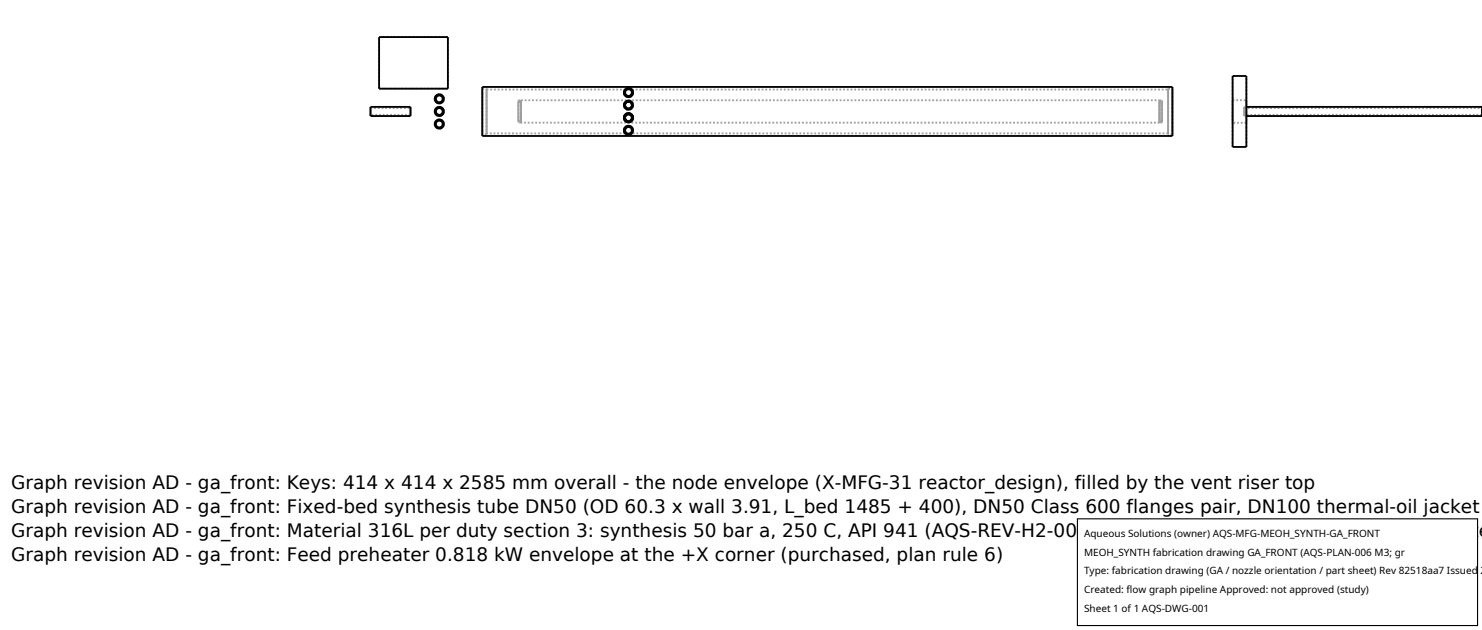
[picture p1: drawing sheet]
<svg xmlns="http://www.w3.org/2000/svg" width="212mm" height="90mm" viewBox="0 0 212 90" stroke-linecap="round" stroke-linejoin="round" font-family="sans-serif">
<defs><g id="words">
<g font-size="2.6">
<text x="1.6" y="69.8">Graph revision AD - ga_front: Keys: 414 x 414 x 2585 mm overall - the node envelope (X-MFG-31 reactor_design), filled by the vent riser top</text>
<text x="1.6" y="73.3">Graph revision AD - ga_front: Fixed-bed synthesis tube DN50 (OD 60.3 x wall 3.91, L_bed 1485 + 400), DN50 Class 600 flanges pair, DN100 thermal-oil jacket</text>
<text x="1.6" y="76.7">Graph revision AD - ga_front: Material 316L per duty section 3: synthesis 50 bar a, 250 C, API 941 (AQS-REV-H2-001 section 5); the node SA-106 B row predate</text>
<text x="1.6" y="80.2">Graph revision AD - ga_front: Feed preheater 0.818 kW envelope at the +X corner (purchased, plan rule 6)</text>
</g>
<g font-size="1.4">
<text x="154.8" y="76.6">Aqueous Solutions (owner) AQS-MFG-MEOH_SYNTH-GA_FRONT</text>
<text x="154.8" y="79.3">MEOH_SYNTH fabrication drawing GA_FRONT (AQS-PLAN-006 M3; gr</text>
<text x="154.8" y="82">Type: fabrication drawing (GA / nozzle orientation / part sheet) Rev 82518aa7 Issued 2</text>
<text x="154.8" y="84.7">Created: flow graph pipeline Approved: not approved (study)</text>
<text x="154.8" y="87.4">Sheet 1 of 1 AQS-DWG-001</text>
</g>
</g></defs>
<g fill="none" stroke="#a0a0a0" stroke-width=".26" stroke-dasharray=".3 .3" stroke-linecap="butt">
<path d="M52.9 16.6v-1.3M52.9 15.4h5.7M52.9 15.4v1M52.9 16.4v-1M54.1 12.7h9.9M54.1 12.7v-7.4M54.1 5.3h9.9M58.6 16.6v-1.3M58.6 15.4v1M58.6 16.4v-1M58.6 16.4h-5.7M62.7 17.1l-.4 .2-.2 .4 .2 .5 .4 .2 .5-.2 .2-.5-.2-.4-.5-.2"/>
<path d="M62.7 17.2l-.3 .2-.1 .3 .1 .3 .3 .2 .4-.1 .1-.4-.1-.3-.4-.2M62.7 15.3l-.4 .2-.2 .4 .2 .5 .4 .2 .5-.2 .2-.5-.2-.4-.5-.2M62.7 15.4l-.3 .2-.1 .3 .1 .4 .4 .1 .3-.2 .1-.3-.1-.3-.4-.2M62.7 13.5l-.4 .2-.2 .4 .2 .5 .4 .2 .5-.2 .2-.5-.2-.4-.5-.2M62.7 13.6l-.3 .2-.1 .3 .1 .4 .4 .1 .3-.2 .1-.3-.1-.3-.4-.2M64 12.7v-7.4M68.9 19.4v-7M68.9 12.7v6.5M68.9 19.2v-6.5M68.9 12.7h.6M69.5 12.7v6.5M69.5 19.2v-6.5"/>
<path d="M69.5 12.8v6.2M69.5 19v-6.2M69.5 12.8h19.8M69.5 19.2h-.6M74 14.3h.4M74 14.3v3.2M74 17.5v-3.2M74 14.6v2.7M74 17.3v-2.7M74 14.6h.4M74.4 14.3h91.2M74.4 14.3v3.2"/>
<path d="M74.4 17.5v-3.2M74.4 14.6v2.7M74.4 17.3v-2.7M74.4 17.5h-.4M74.4 17.3h-.4M89.1 13.3v-.1M89.1 13.2v-.1M89.1 13l.1-.1M89.2 13.5v-.1M89.2 18.4h-.1M89.2 18.3v.1M89.2 18.9v.1"/>
<path d="M89.2 12.9l.1-.1M89.2 13.6v-.1M89.2 18.2v.1M89.3 19h-19.8M89.3 18.7v-.1M89.3 13.7l-.1-.1M89.3 18.5v-.1M89.3 18.8v-.1M89.3 18.4l.1-.1M89.3 18.9v-.1M89.4 13.7h-.1M89.4 18.9h-.1"/>
<path d="M89.4 18.1l-.2 .1M89.4 18.3v-.1M89.4 19v-.1M89.4 18.2h.1M89.5 19h-.1M89.5 12.8h-.2M89.5 18l-.1 .1M89.5 19h-.2M89.5 19h.1M89.5 12.8h.5M89.6 19h-.1M89.6 13.8h-.1"/>
<path d="M89.6 18.2v-.1M89.6 13.9v-.1M89.6 18.1h.1M89.7 13.9h-.1M89.7 18h-.1M89.8 14.4l.4 .1 .2 .5-.2 .5-.4 .2-.5-.2-.2-.5 .2-.4 .5-.2M89.8 18l.5 .2 .1 .5-.2 .4-.5 .2-.4-.2-.2-.5 .2-.5 .5-.1M89.8 16.2l.4 .2 .2 .4-.2 .5-.5 .2-.4-.2-.2-.5 .2-.5 .5-.1M89.8 14.4l.4 .2 .2 .4-.2 .5-.5 .2-.4-.2-.2-.5 .2-.4 .5-.2M89.8 18.1l.3 .1 .1 .3v.3l-.2 .2M89.8 16.2l.4 .1 .2 .5-.2 .5-.4 .2-.5-.2-.2-.5 .2-.4 .5-.2M89.8 14.4l.4 .2 .2 .4-.1 .5-.5 .2-.5-.2-.2-.5 .2-.4 .5-.2"/>
<path d="M89.8 16.3l.3 .2 .1 .3-.1 .4-.3 .1-.4-.1-.1-.4 .1-.3 .4-.2M89.8 16.3l.3 .2 .1 .3-.1 .3-.3 .2-.4-.1-.1-.4 .1-.3 .4-.2M89.8 14.5l.3 .2 .1 .3-.1 .4-.3 .1-.4-.2-.1-.3 .1-.3 .4-.2M89.8 14.5l.3 .2 .1 .3-.1 .4-.4 .1-.3-.2-.1-.3 .1-.3 .4-.2M89.8 12.6l.5 .2 .1 .5-.2 .4-.5 .2-.4-.2-.2-.5 .2-.5 .5-.1M89.8 12.7l.3 .2 .1 .3-.1 .4-.4 .1-.3-.2-.1-.3 .1-.3 .4-.2M89.8 18.1l.3 .2 .1 .4-.1 .3-.4 .1-.3-.2-.1-.3 .1-.4 .4-.1M89.9 13.8v.1M90 19h-.4M90 12.8l.2 .2v.3l-.1 .3-.3 .1-.3-.1-.2-.3v-.3l.2-.2M90 19l.2-.2v-.3l-.1-.3-.3-.1-.3 .1-.2 .3v.3l.2 .2M90.1 13.8h-.1"/>
<path d="M90.2 13.7l-.1 .1M90.3 13.7h-.1M90.3 19l.1-.3v-.4l-.3-.2-.4-.1M90.3 12.8h76.5M90.3 19h-.3M90.3 19l.1-.3v-.4l-.3-.2-.3-.1-.4 .1-.2 .2-.1 .4 .2 .3M90.3 13.6v.1M90.3 12.8h-.3M90.3 12.8l.1 .3v.4l-.3 .3-.3 .1-.4-.1-.2-.3-.1-.4 .2-.3M90.3 12.8v.1M90.3 13.5v.1M90.3 12.9h.1"/>
<path d="M90.4 13.5h-.1M90.4 13.4v.1M165.6 14.3v3.2M165.6 17.5v-3.2M165.6 14.3h.4M165.6 14.6h.4M165.6 14.6v2.7M165.6 17.3v-2.7M165.6 17.5h-91.2M166 14.3v3.2M166 17.5v-3.2M166 14.6v2.7"/>
<path d="M166 17.3v-2.7M166 17.5h-.4M166 17.3h-.4M166.8 12.7h.6M166.8 12.7v6.5M166.8 19.2v-6.5M166.8 12.8v6.2M166.8 19v-6.2M166.8 19h-76.5M167.4 19.4v-7M167.4 12.7v6.5M167.4 19.2v-6.5"/>
<path d="M167.4 19.2h-.6M176 14.3h2M176 14.3v3.2M176 17.5v-3.2M177.7 15.3h.3M177.7 15.3v1.3M177.7 16.6v-1.3M177.7 15.4h34M177.7 15.4v1M177.7 16.4v-1M178 14.3v3.2M178 17.5v-3.2"/>
<path d="M178 17.5h-2M178 16.6h-.3M211.7 16.6v-1.3M211.7 15.4v1M211.7 16.4v-1M211.7 16.4h-34M176 21v-10.2M178 21v-10.2"/>
</g>
<g fill="none" stroke="#000" stroke-width=".26">
<path d="M52.9 15.3h5.7v1.3h-5.7zM54.1 5.3h9.9v7.4h-9.9zM68.9 12.4h98.5v7h-98.5zM89.1 13.2h.1M89.1 13.1h.1M89.1 13.3v.1M89.1 13v.1M89.1 18.4l.1 .5M89.1 13h.1M89.1 13.4h.1M89.2 13.4v.1M89.2 18.4h.1"/>
<path d="M89.2 12.9h.1M89.2 18.2h.1M89.2 19h.1M89.3 18.6h.1M89.3 18.7h.1M89.3 18.5v.1M89.3 13.7h.1M89.3 18.5h.1M89.3 18.8h.1M89.3 18.4h.1M89.3 18.9h.1M89.4 13.7h.1"/>
<path d="M89.4 18.9h.1M89.4 18.3h.1M89.4 18.1h.1M89.4 13.7v.1M89.4 13.8h.1M89.4 19h.1M89.4 18.2h.1M89.5 19h.1M89.5 18.2h.1M89.5 13.8h.1M89.6 19h.1M89.6 18.2h-.1"/>
<path d="M89.6 13.8h.1M89.6 18h-.1M89.6 18.2h.1M89.6 13.8v.1M89.6 13.9h.1M89.6 18.1h.1M89.7 18.1h.1M89.7 18h.1M89.8 14.5l-.4 .2-.1 .3 .1 .3 .3 .2 .4-.1 .1-.3-.1-.4-.3-.2M89.8 18.1h.1M89.8 12.6h.1M89.8 12.7h.1"/>
<path d="M89.9 13.9h-.2M89.9 13.8h.1M90 13.8h-.1M90 13.8h.1M90.1 13.8h.1M90.2 13.7h.1M90.3 19h.1M90.3 13.6h.1M90.3 12.8h.1M90.3 13.5h.1M90.4 13.5h.1M90.4 12.9v.1"/>
<path d="M90.4 13.4h.1M90.4 13v.1M90.4 13.3h.1M90.4 13.1v.1M90.4 13.2v.1M176 10.8h2v10.2h-2zM178 15.3h33.7v1.3h-33.7"/>
<circle cx="62.7" cy="14.1" r=".48"/>
<circle cx="62.7" cy="17.7" r=".65"/>
<circle cx="62.7" cy="15.9" r=".65"/>
<circle cx="62.7" cy="17.7" r=".48"/>
<circle cx="62.7" cy="15.9" r=".48"/>
<circle cx="62.7" cy="14.1" r=".65"/>
<circle cx="89.8" cy="16.8" r=".65"/>
<circle cx="89.8" cy="15" r=".48"/>
<circle cx="89.8" cy="13.2" r=".65"/>
<circle cx="89.8" cy="15" r=".65"/>
<circle cx="89.8" cy="18.6" r=".65"/>
<circle cx="89.8" cy="13.2" r=".48"/>
<circle cx="89.8" cy="16.8" r=".48"/>
<circle cx="89.8" cy="18.6" r=".48"/>
</g>
<path d="M153.9 74.1h57.1v15.2h-57.1z" fill="#fff" stroke="#000" stroke-width=".16"/>
<use href="#words"/>
</svg>
